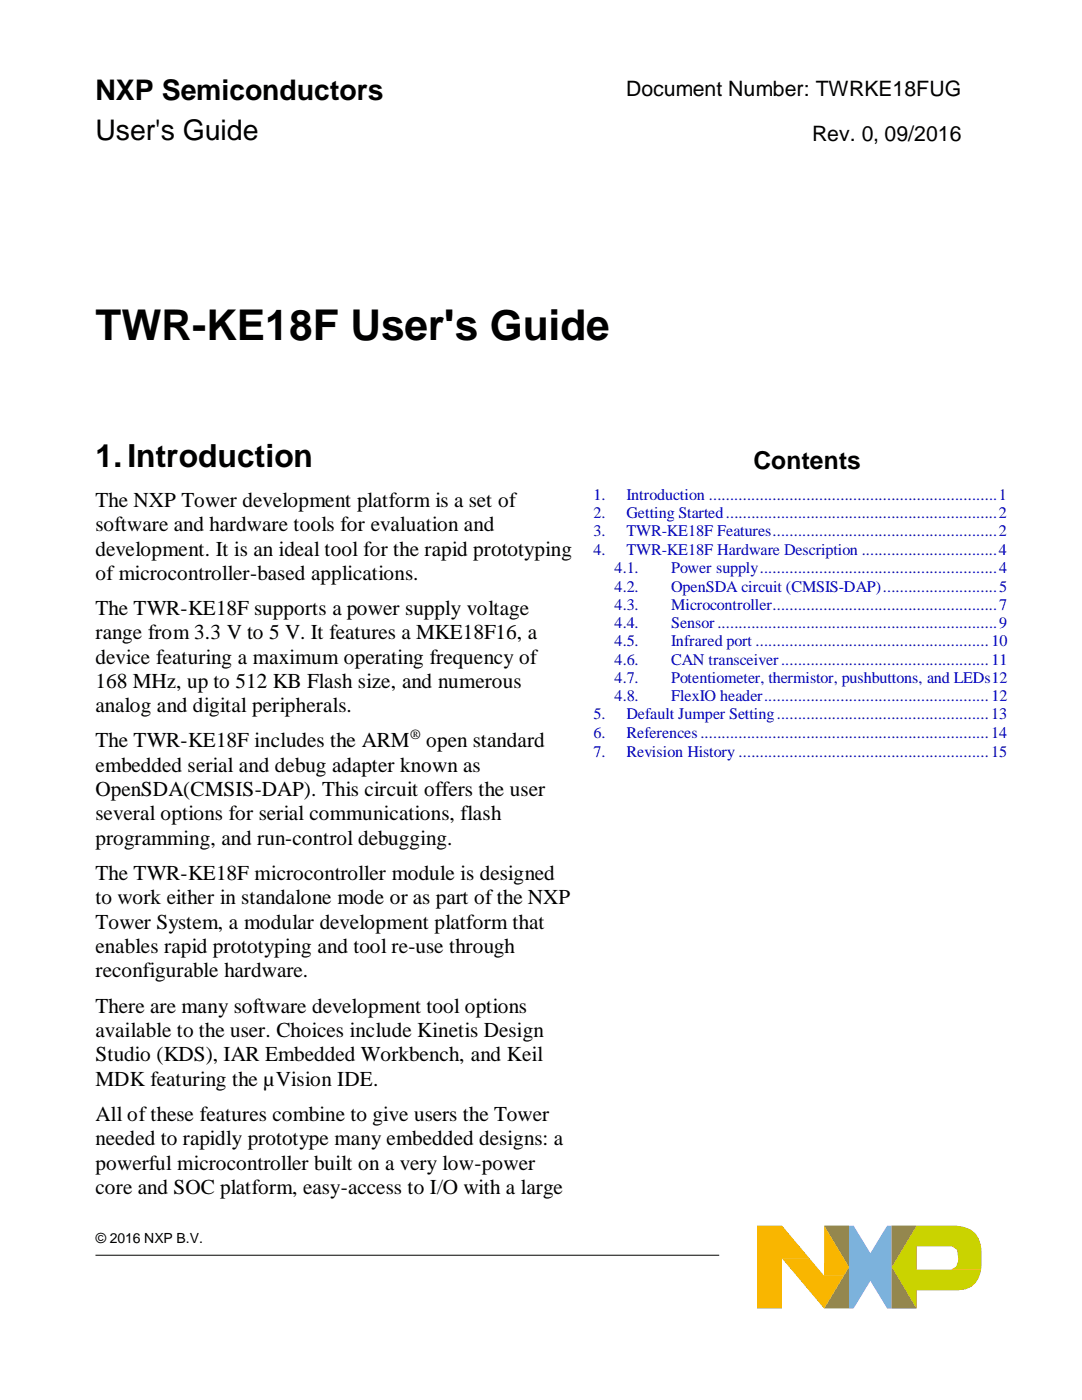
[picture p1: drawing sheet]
<svg xmlns="http://www.w3.org/2000/svg" width="216mm" height="279mm" viewBox="0 0 216 279" stroke-linecap="round" stroke-linejoin="round" font-family="sans-serif">
<defs><g id="words">
<text font-size="8.5" x="19.1" y="67.8">TWR-KE18F User's Guide</text>
<text font-size="6.3" x="19.1" y="93.2">1.Introduction</text>
<g font-size="5.7">
<text x="19.1" y="19.9">NXP Semiconductors</text>
<text x="19.1" y="27.9">User's Guide</text>
</g>
<text font-size="4.9" x="150.3" y="93.6">Contents</text>
<g font-size="4.2">
<text x="124.9" y="19.2">Document Number: TWRKE18FUG</text>
<text x="162" y="28.1">Rev. 0, 09/2016</text>
<text x="19.1" y="101.1">The NXP Tower development platform is a set of</text>
<text x="19.1" y="106">software and hardware tools for evaluation and</text>
<text x="19.1" y="110.9">development. It is an ideal tool for the rapid prototyping</text>
<text x="19.1" y="115.7">of microcontroller-based applications.</text>
<text x="19.1" y="122.6">The TWR-KE18F supports a power supply voltage</text>
<text x="19.1" y="127.6">range from 3.3 V to 5 V. It features a MKE18F16, a</text>
<text x="19.1" y="132.5">device featuring a maximum operating frequency of</text>
<text x="19.1" y="137.3">168 MHz, up to 512 KB Flash size, and numerous</text>
<text x="19.1" y="142.1">analog and digital peripherals.</text>
<text x="19.1" y="149.1">The TWR-KE18F includes the ARM</text>
<text x="85" y="149.1">open standard</text>
<text x="19.1" y="154">embedded serial and debug adapter known as</text>
<text x="19.1" y="158.9">OpenSDA(CMSIS-DAP). This circuit offers the user</text>
<text x="19.1" y="163.7">several options for serial communications, flash</text>
<text x="19.1" y="168.6">programming, and run-control debugging.</text>
<text x="19.1" y="175.6">The TWR-KE18F microcontroller module is designed</text>
<text x="19.1" y="180.5">to work either in standalone mode or as part of the NXP</text>
<text x="19.1" y="185.3">Tower System, a modular development platform that</text>
<text x="19.1" y="190.2">enables rapid prototyping and tool re-use through</text>
<text x="19.1" y="195">reconfigurable hardware.</text>
<text x="19.1" y="202.1">There are many software development tool options</text>
<text x="19.1" y="206.9">available to the user. Choices include Kinetis Design</text>
<text x="19.1" y="211.8">Studio (KDS), IAR Embedded Workbench, and Keil</text>
<text x="19.1" y="216.6">MDK featuring the µVision IDE.</text>
<text x="19.1" y="223.7">All of these features combine to give users the Tower</text>
<text x="19.1" y="228.5">needed to rapidly prototype many embedded designs: a</text>
<text x="19.1" y="233.4">powerful microcontroller built on a very low-power</text>
<text x="19.1" y="238.2">core and SOC platform, easy-access to I/O with a large</text>
</g>
<g font-size="3.2" fill="#0000c2">
<text x="118.4" y="99.8">1.</text>
<text x="125" y="99.8">Introduction ....................................................................1</text>
<text x="118.4" y="103.4">2.</text>
<text x="118.4" y="107.1">3.</text>
<text x="125" y="103.4">Getting Started................................................................2</text>
<text x="125" y="107.1">TWR-KE18F Features.....................................................2</text>
<text x="118.4" y="110.7">4.</text>
<text x="125" y="110.7">TWR-KE18F Hardware Description ................................4</text>
<text x="122.6" y="114.3">4.1.</text>
<text x="122.6" y="118.1">4.2.</text>
<text x="133.9" y="114.3">Power supply........................................................4</text>
<text x="133.9" y="118.1">OpenSDA circuit (CMSIS-DAP)...........................5</text>
<text x="122.6" y="121.7">4.3.</text>
<text x="122.6" y="125.3">4.4.</text>
<text x="133.9" y="121.7">Microcontroller.....................................................7</text>
<text x="133.9" y="125.3">Sensor..................................................................9</text>
<text x="122.6" y="129">4.5.</text>
<text x="133.9" y="129">Infrared port ....................................................... 10</text>
<text x="122.6" y="132.6">4.6.</text>
<text x="122.6" y="136.3">4.7.</text>
<text x="133.9" y="132.6">CAN transceiver................................................. 11</text>
<text x="133.9" y="136.3">Potentiometer, thermistor, pushbuttons, and LEDs12</text>
<text x="118.4" y="143.6">5.</text>
<text x="122.6" y="139.9">4.8.</text>
<text x="125" y="143.6">Default Jumper Setting..................................................13</text>
<text x="133.9" y="139.9">FlexIO header..................................................... 12</text>
<text x="118.4" y="147.3">6.</text>
<text x="125" y="147.3">References....................................................................14</text>
<text x="118.4" y="151.1">7.</text>
<text x="125" y="151.1">Revision History ...........................................................15</text>
</g>
<g font-size="2.8">
<text x="81.8" y="147.5">®</text>
<text x="19.1" y="248.1">© 2016 NXP B.V.</text>
</g>
</g></defs>
<path d="M19 250.5h124.5" fill="none" stroke="#000" stroke-width=".2"/>
<g fill="#7cb2dc">
<path d="M169.4 244.6h.9l3.4 5.5h4.2v5.5h-4.2l-3.4 5.5h-.9z" fill-rule="evenodd"/>
<path d="M173.7 255.6h4.2v5.5h-.9z" fill-rule="evenodd"/>
<path d="M177 244.6h.9v5.5h-4.2z" fill-rule="evenodd"/>
</g>
<path d="M164.4 244.6h5v16.5h-5l5-8.2z" fill-rule="evenodd" fill="#968534"/>
<path d="M177.9 244.6h5l-5 8.3 5 8.2h-5z" fill-rule="evenodd" fill="#749930"/>
<g fill="#cad300">
<path d="M182.9 244.6h7.1a8 8 0 0 1 3.7 .8 4.5 4.5 0 0 1 2 3.3h-12.8v4.7h12.9a4.3 4.3 0 0 1-4.5 4.1h-8.4v3.6l-5-8.2z" fill-rule="evenodd"/>
<path d="M182.9 253.4h6.9l1-.6 .4-1.1-.2-2.2-.8-.7-1-.1h6.5l.1 1.1v3.6z" fill-rule="evenodd"/>
</g>
<g fill="#f9b600">
<path d="M151.1 244.6h4.9l5.5 6.5h-5.5v10h-4.9z" fill-rule="evenodd"/>
<path d="M156 251.1h5.5l2.9 3.5h4l-4 6.5z" fill-rule="evenodd"/>
<path d="M164.4 244.6l5 8.3-1 1.7h-4z" fill-rule="evenodd"/>
</g>
<use href="#words"/>
</svg>
